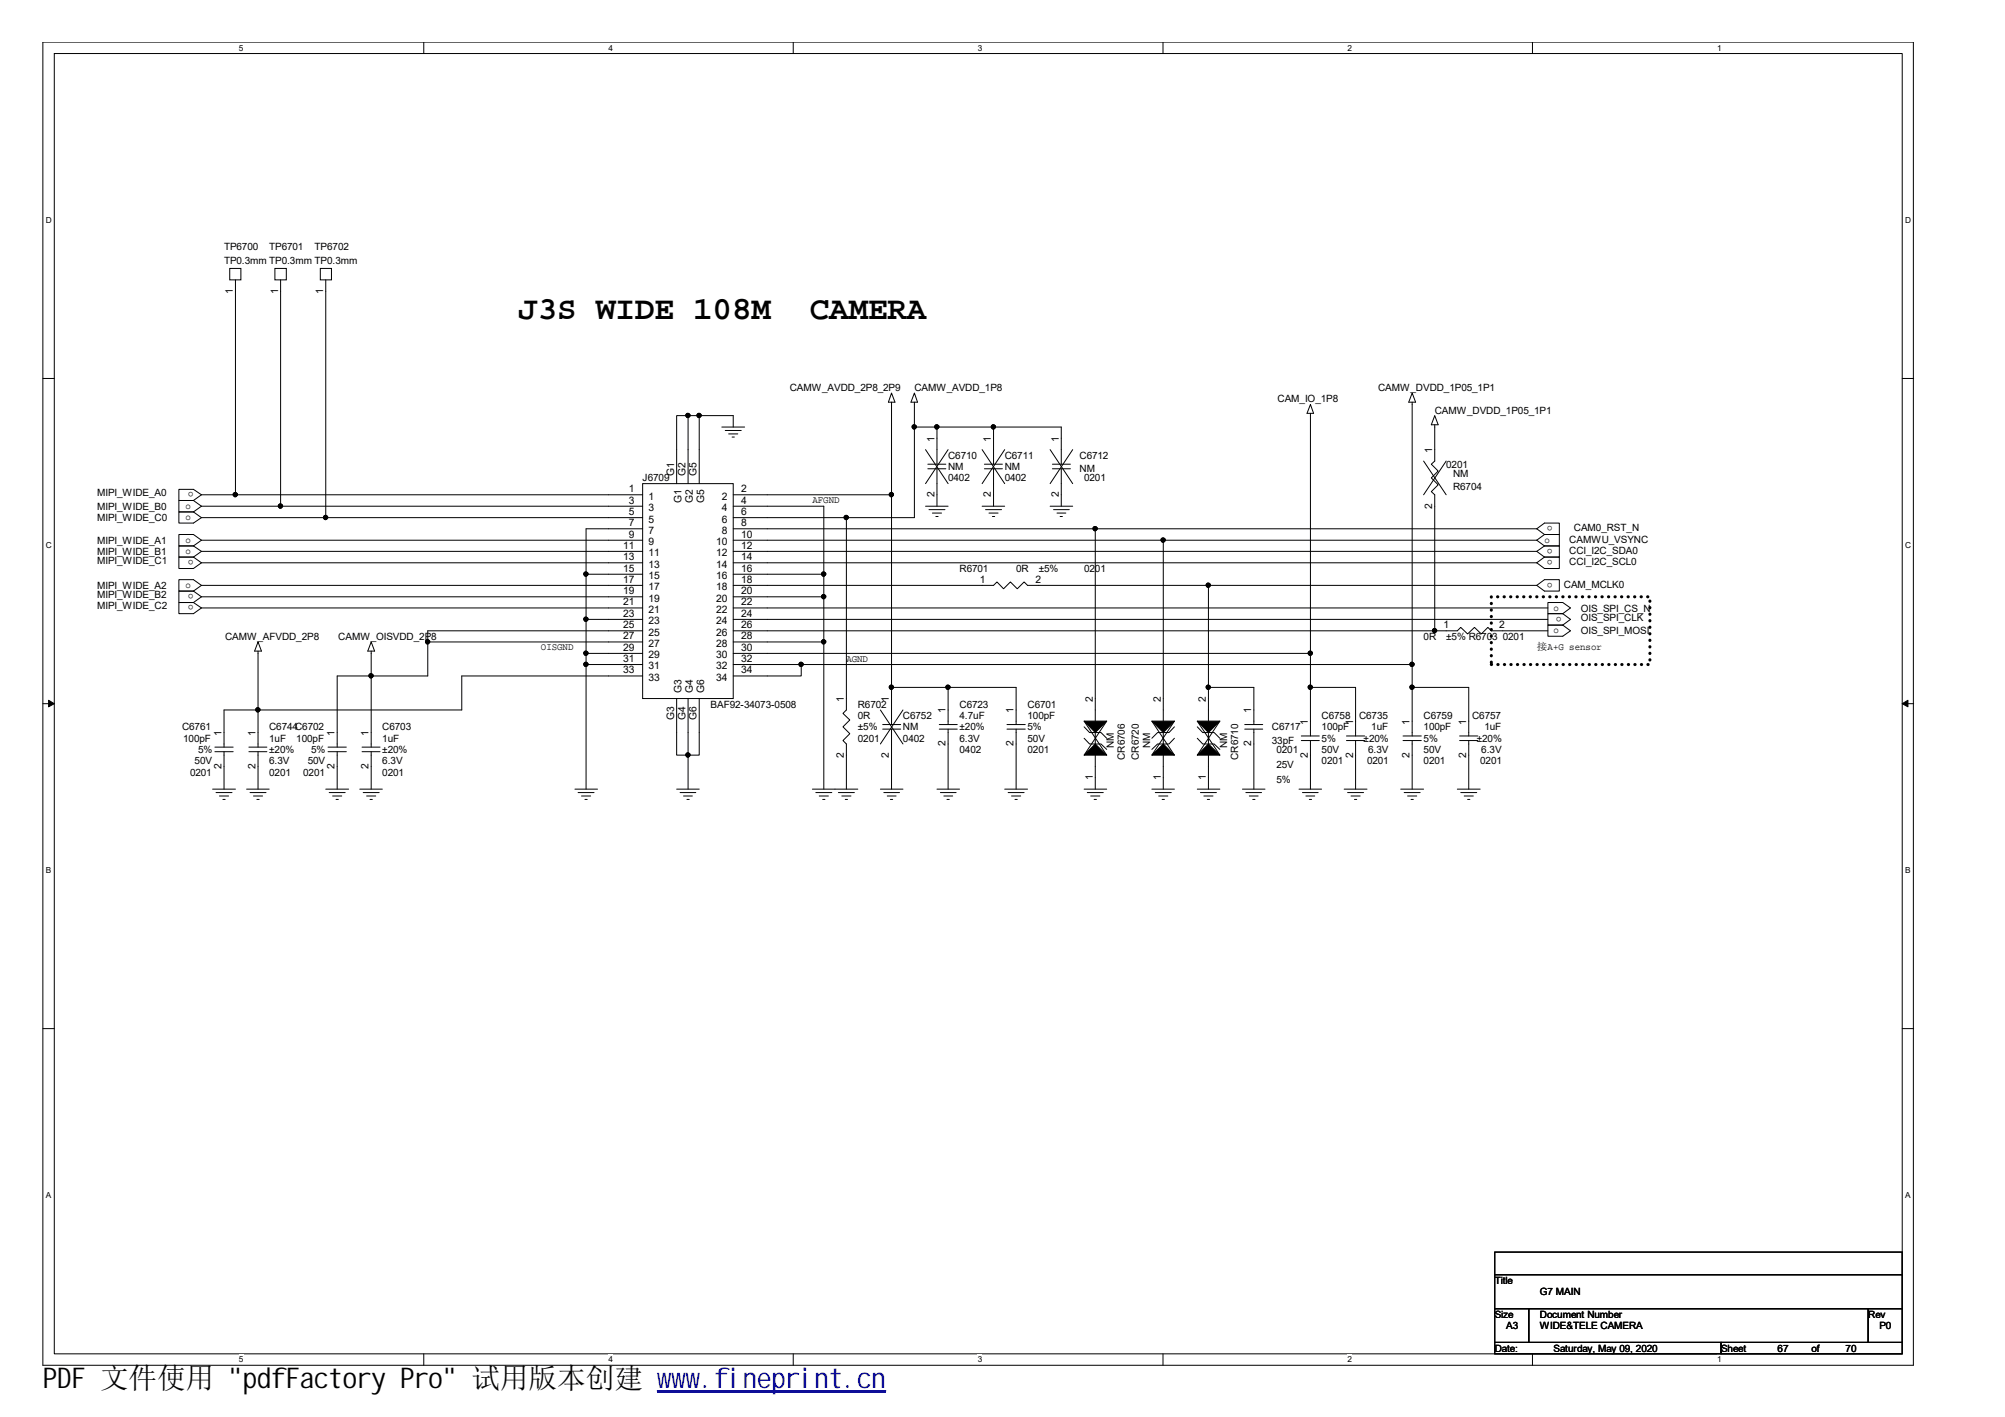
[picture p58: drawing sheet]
<svg xmlns="http://www.w3.org/2000/svg" width="297mm" height="210mm" viewBox="0 0 297 210" stroke-linecap="round" stroke-linejoin="round" font-family="sans-serif">
<defs><g id="words">
<g font-size="4.8">
<text x="76.8" y="47.2">J3S WIDE 108M</text>
<text x="120" y="47.2">CAMERA</text>
</g>
<text font-size="4.2" x="6.3" y="205.7">PDF 文件使用 &quot;pdfFactory Pro&quot; 试用版本创建 ww</text>
<text font-size="4.2" fill="#00f" x="99.5" y="205.7">w.fineprint.cn</text>
<g font-size="1.5">
<text x="33.2" y="37.1">TP6700</text>
<text x="33.2" y="39.1">TP0.3mm TP0.3mm TP0.3mm</text>
<text x="39.9" y="37.1">TP6701</text>
<text x="46.6" y="37.1">TP6702</text>
<text x="34.5" y="43.5" transform="rotate(-90 34.5 43.5)">1</text>
<text x="41.2" y="43.5" transform="rotate(-90 41.2 43.5)">1</text>
<text x="47.9" y="43.5" transform="rotate(-90 47.9 43.5)">1</text>
<text x="117" y="57.9">CAMW_AVDD_2P8_2P9</text>
<text x="135.5" y="57.9">CAMW_AVDD_1P8</text>
<text x="189.3" y="59.6">CAM_IO_1P8</text>
<text x="204.2" y="57.9">CAMW_DVDD_1P05_1P1</text>
<text x="138.4" y="65.4" transform="rotate(-90 138.4 65.4)">1</text>
<text x="146.8" y="65.4" transform="rotate(-90 146.8 65.4)">1</text>
<text x="156.8" y="65.4" transform="rotate(-90 156.8 65.4)">1</text>
<text x="212.6" y="61.3">CAMW_DVDD_1P05_1P1</text>
<text x="95.2" y="71.3">J6709</text>
<text x="99.9" y="70.5" transform="rotate(-90 99.9 70.5)">G1</text>
<text x="101.6" y="70.5" transform="rotate(-90 101.6 70.5)">G2</text>
<text x="103.2" y="70.5" transform="rotate(-90 103.2 70.5)">G5</text>
<text x="140.5" y="68">C6710</text>
<text x="140.5" y="69.7">NM</text>
<text x="140.5" y="71.3">0402</text>
<text x="148.8" y="68">C6711</text>
<text x="148.8" y="69.7">NM</text>
<text x="148.8" y="71.3">0402</text>
<text x="159.9" y="68">C6712</text>
<text x="159.9" y="70">NM</text>
<text x="160.6" y="71.3">0201</text>
<text x="212.2" y="67.1" transform="rotate(-90 212.2 67.1)">1</text>
<text x="214.2" y="69.3">0201</text>
<text x="215.3" y="70.6">NM</text>
<text x="14.4" y="77.2">MIPI_WIDE_C0</text>
<text x="14.4" y="75.5">MIPI_WIDE_B0</text>
<text x="14.4" y="73.5">MIPI_WIDE_A0</text>
<text x="27.5" y="77.1">o</text>
<text x="27.5" y="75.4">o</text>
<text x="28.7" y="72.9" transform="rotate(-180 28.7 72.9)">o</text>
<text x="93.2" y="72.9">1</text>
<text x="93.2" y="74.6">3</text>
<text x="93.2" y="76.3">5</text>
<text x="93.2" y="77.9">7</text>
<text x="96.1" y="74">1</text>
<text x="96.1" y="75.7">3</text>
<text x="96.1" y="77.4">5</text>
<text x="101" y="74.5" transform="rotate(-90 101 74.5)">G1</text>
<text x="102.7" y="74.5" transform="rotate(-90 102.7 74.5)">G2</text>
<text x="104.3" y="74.5" transform="rotate(-90 104.3 74.5)">G5</text>
<text x="106.9" y="74">2</text>
<text x="106.9" y="75.7">4</text>
<text x="106.9" y="77.4">6</text>
<text x="109.8" y="72.9">2</text>
<text x="109.8" y="74.6">4</text>
<text x="109.8" y="76.3">6</text>
<text x="109.8" y="77.9">8</text>
<text x="120.4" y="74.5">AFGND</text>
<text x="138.4" y="73.7" transform="rotate(-90 138.4 73.7)">2</text>
<text x="146.8" y="73.7" transform="rotate(-90 146.8 73.7)">2</text>
<text x="156.8" y="73.7" transform="rotate(-90 156.8 73.7)">2</text>
<text x="212.2" y="75.3" transform="rotate(-90 212.2 75.3)">2</text>
<text x="215.3" y="72.7">R6704</text>
<text x="230" y="77.9" transform="rotate(-180 230 77.9)">o</text>
<text x="14.4" y="83.5">MIPI_WIDE_C1</text>
<text x="14.4" y="82.2">MIPI_WIDE_B1</text>
<text x="14.4" y="80.5">MIPI_WIDE_A1</text>
<text x="27.5" y="82.1">o</text>
<text x="27.5" y="80.4">o</text>
<text x="28.7" y="83" transform="rotate(-180 28.7 83)">o</text>
<text x="92.3" y="81.3">11</text>
<text x="92.3" y="83">13</text>
<text x="93.2" y="79.6">9</text>
<text x="96.1" y="79.1">7</text>
<text x="96.1" y="80.7">9</text>
<text x="96.1" y="82.4">11</text>
<text x="106.1" y="80.7">10</text>
<text x="106.1" y="82.4">12</text>
<text x="106.9" y="79.1">8</text>
<text x="109.8" y="79.6">10</text>
<text x="109.8" y="81.3">12</text>
<text x="109.8" y="83">14</text>
<text x="228.8" y="80.4">o</text>
<text x="230" y="83" transform="rotate(-180 230 83)">o</text>
<text x="230" y="81.3" transform="rotate(-180 230 81.3)">o</text>
<text x="232.5" y="80.4">CAMWU_VSYNC</text>
<text x="232.5" y="83.7">CCI_I2C_SCL0</text>
<text x="232.5" y="82.1">CCI_I2C_SDA0</text>
<text x="233.2" y="78.7">CAM0_RST_N</text>
<text x="14.4" y="88.6">MIPI_WIDE_B2</text>
<text x="14.4" y="87.2">MIPI_WIDE_A2</text>
<text x="27.5" y="87.1">o</text>
<text x="28.7" y="89.7" transform="rotate(-180 28.7 89.7)">o</text>
<text x="28.7" y="88" transform="rotate(-180 28.7 88)">o</text>
<text x="92.3" y="84.7">15</text>
<text x="92.3" y="86.3">17</text>
<text x="92.3" y="88">19</text>
<text x="92.3" y="89.7">21</text>
<text x="96.1" y="84.1">13</text>
<text x="96.1" y="85.8">15</text>
<text x="96.1" y="87.4">17</text>
<text x="96.1" y="89.1">19</text>
<text x="106.1" y="84.1">14</text>
<text x="106.1" y="85.8">16</text>
<text x="106.1" y="87.4">18</text>
<text x="106.1" y="89.1">20</text>
<text x="109.8" y="84.7">16</text>
<text x="109.8" y="86.3">18</text>
<text x="109.8" y="88">20</text>
<text x="109.8" y="89.7">22</text>
<text x="142.2" y="84.7">R6701</text>
<text x="145.2" y="86.3">1</text>
<text x="150.5" y="84.7">0R</text>
<text x="153.4" y="86.3">2</text>
<text x="153.9" y="84.7">±5%</text>
<text x="160.6" y="84.7">0201</text>
<text x="230" y="86.3" transform="rotate(-180 230 86.3)">o</text>
<text x="231.7" y="87.1">CAM_MCLK0</text>
<text x="14.4" y="90.3">MIPI_WIDE_C2</text>
<text x="33.4" y="94.8">CAMW_AFVDD_2P8</text>
<text x="50.1" y="94.8">CAMW_OISVDD_2P8</text>
<text x="92.3" y="91.4">23</text>
<text x="92.3" y="93.1">25</text>
<text x="92.3" y="94.7">27</text>
<text x="96.1" y="90.8">21</text>
<text x="96.1" y="92.5">23</text>
<text x="96.1" y="94.2">25</text>
<text x="96.1" y="95.8">27</text>
<text x="106.1" y="90.8">22</text>
<text x="106.1" y="92.5">24</text>
<text x="106.1" y="94.2">26</text>
<text x="106.1" y="95.8">28</text>
<text x="109.8" y="91.4">24</text>
<text x="109.8" y="93.1">26</text>
<text x="109.8" y="94.7">28</text>
<text x="210.9" y="94.8">0R</text>
<text x="213.9" y="93.1">1</text>
<text x="214.2" y="94.8">±5% R6703</text>
<text x="222.1" y="93.1">2</text>
<text x="222.6" y="94.8">0201</text>
<text x="230.2" y="93.8">o</text>
<text x="230.2" y="90.5">o</text>
<text x="231.4" y="91.4" transform="rotate(-180 231.4 91.4)">o</text>
<text x="234.2" y="94">OIS_SPI_MOSI</text>
<text x="234.2" y="91.9">OIS_SPI_CLK</text>
<text x="234.2" y="90.6">OIS_SPI_CS_N</text>
<text x="80.1" y="96.3">OISGND</text>
<text x="92.3" y="96.4">29</text>
<text x="92.3" y="98.1">31</text>
<text x="92.3" y="99.8">33</text>
<text x="96.1" y="97.5">29</text>
<text x="96.1" y="99.2">31</text>
<text x="96.1" y="100.9">33</text>
<text x="106.1" y="97.5">30</text>
<text x="106.1" y="99.2">32</text>
<text x="106.1" y="100.9">34</text>
<text x="109.8" y="96.4">30</text>
<text x="109.8" y="98.1">32</text>
<text x="109.8" y="99.8">34</text>
<text x="125.4" y="98">AGND</text>
<text x="227.7" y="96.3">接A+G sensor</text>
<text x="99.9" y="106.7" transform="rotate(-90 99.9 106.7)">G3</text>
<text x="101" y="102.6" transform="rotate(-90 101 102.6)">G3</text>
<text x="101.6" y="106.7" transform="rotate(-90 101.6 106.7)">G4</text>
<text x="102.7" y="102.6" transform="rotate(-90 102.7 102.6)">G4</text>
<text x="103.2" y="106.7" transform="rotate(-90 103.2 106.7)">G6</text>
<text x="104.3" y="102.6" transform="rotate(-90 104.3 102.6)">G6</text>
<text x="105.3" y="104.8">BAF92-34073-0508</text>
<text x="125" y="104" transform="rotate(-90 125 104)">1</text>
<text x="127.1" y="104.8">R6702</text>
<text x="127.1" y="106.5">0R</text>
<text x="131.7" y="104" transform="rotate(-90 131.7 104)">1</text>
<text x="133.8" y="106.5">C6752</text>
<text x="140.1" y="105.6" transform="rotate(-90 140.1 105.6)">1</text>
<text x="142.2" y="104.8">C6723</text>
<text x="142.2" y="106.5">4.7uF</text>
<text x="150.2" y="105.6" transform="rotate(-90 150.2 105.6)">1</text>
<text x="152.2" y="104.8">C6701</text>
<text x="152.2" y="106.5">100pF</text>
<text x="161.9" y="104" transform="rotate(-90 161.9 104)">2</text>
<text x="172" y="104" transform="rotate(-90 172 104)">2</text>
<text x="178.6" y="104" transform="rotate(-90 178.6 104)">2</text>
<text x="185.4" y="105.6" transform="rotate(-90 185.4 105.6)">1</text>
<text x="193.8" y="107.3" transform="rotate(-90 193.8 107.3)">1</text>
<text x="195.8" y="106.5">C6758</text>
<text x="200.4" y="107.3" transform="rotate(-90 200.4 107.3)">1</text>
<text x="201.3" y="106.5">C6735</text>
<text x="208.8" y="107.3" transform="rotate(-90 208.8 107.3)">1</text>
<text x="210.9" y="106.5">C6759</text>
<text x="217.2" y="107.3" transform="rotate(-90 217.2 107.3)">1</text>
<text x="218.1" y="106.5">C6757</text>
<text x="27" y="108.2">C6761</text>
<text x="27.1" y="109.9">100pF</text>
<text x="28.8" y="113.2">50V</text>
<text x="29.3" y="111.6">5%</text>
<text x="32.8" y="113.9" transform="rotate(-90 32.8 113.9)">2</text>
<text x="32.8" y="109" transform="rotate(-90 32.8 109)">1</text>
<text x="37.8" y="113.9" transform="rotate(-90 37.8 113.9)">2</text>
<text x="37.8" y="109" transform="rotate(-90 37.8 109)">1</text>
<text x="39.9" y="111.6">±20%</text>
<text x="39.9" y="108.2">C6744C6702</text>
<text x="39.9" y="109.9">1uF</text>
<text x="39.9" y="113.2">6.3V</text>
<text x="43.9" y="109.9">100pF</text>
<text x="45.6" y="113.2">50V</text>
<text x="46.1" y="111.6">5%</text>
<text x="49.6" y="113.9" transform="rotate(-90 49.6 113.9)">2</text>
<text x="49.6" y="109" transform="rotate(-90 49.6 109)">1</text>
<text x="54.6" y="113.9" transform="rotate(-90 54.6 113.9)">2</text>
<text x="54.6" y="109" transform="rotate(-90 54.6 109)">1</text>
<text x="56.6" y="108.2">C6703</text>
<text x="56.6" y="109.9">1uF</text>
<text x="56.6" y="113.2">6.3V</text>
<text x="56.6" y="111.6">±20%</text>
<text x="125" y="112.2" transform="rotate(-90 125 112.2)">2</text>
<text x="127.1" y="108.2">±5%</text>
<text x="127.1" y="109.9">0201</text>
<text x="131.7" y="112.2" transform="rotate(-90 131.7 112.2)">2</text>
<text x="133.8" y="108.2">NM</text>
<text x="133.8" y="109.9">0402</text>
<text x="140.1" y="110.5" transform="rotate(-90 140.1 110.5)">2</text>
<text x="142.2" y="111.6">0402</text>
<text x="142.2" y="109.9">6.3V</text>
<text x="142.2" y="108.2">±20%</text>
<text x="150.2" y="110.5" transform="rotate(-90 150.2 110.5)">2</text>
<text x="152.2" y="111.6">0201</text>
<text x="152.2" y="109.9">50V</text>
<text x="152.2" y="108.2">5%</text>
<text x="165" y="110.8" transform="rotate(-90 165 110.8)">NM</text>
<text x="166.7" y="112.5" transform="rotate(-90 166.7 112.5)">CR6706</text>
<text x="168.7" y="112.5" transform="rotate(-90 168.7 112.5)">CR6720</text>
<text x="170.4" y="110.8" transform="rotate(-90 170.4 110.8)">NM</text>
<text x="181.8" y="110.8" transform="rotate(-90 181.8 110.8)">NM</text>
<text x="183.4" y="112.5" transform="rotate(-90 183.4 112.5)">CR6710</text>
<text x="185.4" y="110.5" transform="rotate(-90 185.4 110.5)">2</text>
<text x="188.4" y="108.2">C6717</text>
<text x="188.4" y="110.2">33pF</text>
<text x="189.1" y="111.6">0201</text>
<text x="189.1" y="113.7">25V</text>
<text x="193.8" y="112.2" transform="rotate(-90 193.8 112.2)">2</text>
<text x="195.8" y="108.2">100pF</text>
<text x="195.8" y="113.2">0201</text>
<text x="195.8" y="111.6">50V</text>
<text x="195.8" y="109.9">5%</text>
<text x="200.4" y="112.2" transform="rotate(-90 200.4 112.2)">2</text>
<text x="202" y="109.9">±20%</text>
<text x="202.5" y="113.2">0201</text>
<text x="202.7" y="111.6">6.3V</text>
<text x="203.2" y="108.2">1uF</text>
<text x="208.8" y="112.2" transform="rotate(-90 208.8 112.2)">2</text>
<text x="210.9" y="108.2">100pF</text>
<text x="210.9" y="113.2">0201</text>
<text x="210.9" y="111.6">50V</text>
<text x="210.9" y="109.9">5%</text>
<text x="217.2" y="112.2" transform="rotate(-90 217.2 112.2)">2</text>
<text x="218.8" y="109.9">±20%</text>
<text x="219.3" y="113.2">0201</text>
<text x="219.5" y="111.6">6.3V</text>
<text x="219.9" y="108.2">1uF</text>
<text x="28.2" y="114.9">0201</text>
<text x="39.9" y="114.9">0201</text>
<text x="44.9" y="114.9">0201</text>
<text x="56.6" y="114.9">0201</text>
<text x="161.9" y="115.6" transform="rotate(-90 161.9 115.6)">1</text>
<text x="172" y="115.6" transform="rotate(-90 172 115.6)">1</text>
<text x="178.6" y="115.6" transform="rotate(-90 178.6 115.6)">1</text>
<text x="189.1" y="115.9">5%</text>
<text x="221.4" y="190.2">Title</text>
<text x="228.1" y="191.8">G7 MAIN</text>
<text x="221.4" y="195.2">Size</text>
<text x="223.1" y="196.9">A3</text>
<text x="228.1" y="195.2">Document Number</text>
<text x="228.1" y="196.9">WIDE&amp;TELE CAMERA</text>
<text x="276.8" y="195.2">Rev</text>
<text x="278.4" y="196.9">P0</text>
<text x="221.4" y="200.2">Date:</text>
<text x="230.2" y="200.2">Saturday, May 09, 2020</text>
<text x="255" y="200.2">Sheet</text>
<text x="263.4" y="200.2">67</text>
<text x="268.4" y="200.2">of</text>
<text x="273.4" y="200.2">70</text>
</g>
<g font-size="1.2">
<text x="35.4" y="7.5">5</text>
<text x="90.1" y="7.5">4</text>
<text x="144.9" y="7.5">3</text>
<text x="199.6" y="7.5">2</text>
<text x="254.4" y="7.5">1</text>
<text x="6.8" y="33.1">D</text>
<text x="282.2" y="33.1">D</text>
<text x="6.8" y="81.2">C</text>
<text x="282.2" y="81.2">C</text>
<text x="6.8" y="129.4">B</text>
<text x="282.2" y="129.4">B</text>
<text x="6.8" y="177.5">A</text>
<text x="282.2" y="177.5">A</text>
<text x="35.4" y="201.8">5</text>
<text x="90.1" y="201.8">4</text>
<text x="144.9" y="201.8">3</text>
<text x="199.6" y="201.8">2</text>
<text x="254.4" y="201.8">1</text>
</g>
</g></defs>
<path d="M6.3 6.2h277.2v196h-277.1zM8 7.9h273.8v192.6h-273.8z" fill="none" stroke="#000" stroke-width=".15"/>
<g fill="#fff">
<path d="M35.4 6.4h.6v1.4h-.6z"/>
<path d="M35.4 200.7h.6v1.4h-.6z"/>
</g>
<path d="M62.8 6.2v1.7M62.8 200.5v1.7" fill="none" stroke="#000" stroke-width=".15"/>
<g fill="#fff">
<path d="M90.1 6.4h.7v1.4h-.7z"/>
<path d="M90.1 200.7h.7v1.4h-.7z"/>
</g>
<path d="M117.5 6.2v1.7M117.5 200.5v1.7" fill="none" stroke="#000" stroke-width=".15"/>
<g fill="#fff">
<path d="M144.9 6.4h.6v1.4h-.6z"/>
<path d="M144.9 200.7h.6v1.4h-.6z"/>
</g>
<path d="M172.3 6.2v1.7M172.3 200.5v1.7" fill="none" stroke="#000" stroke-width=".15"/>
<g fill="#fff">
<path d="M199.6 6.4h.7v1.4h-.7z"/>
<path d="M199.6 200.7h.7v1.4h-.7z"/>
</g>
<path d="M227 6.2v1.7M227 200.5v1.7" fill="none" stroke="#000" stroke-width=".15"/>
<g fill="#fff">
<path d="M254.4 6.4h.6v1.4h-.6z"/>
<path d="M254.4 200.7h.6v1.4h-.6z"/>
<path d="M6.8 31.9h.8v1.4h-.8z"/>
<path d="M282.2 31.9h.9v1.4h-.9z"/>
<path d="M6.8 80.1h.8v1.4h-.8z"/>
<path d="M282.2 80.1h.9v1.4h-.9z"/>
</g>
<path d="M6.3 56.1h1.7M281.8 56.1h1.7" fill="none" stroke="#000" stroke-width=".15"/>
<g fill="#fff">
<path d="M6.8 128.2h.7v1.4h-.7z"/>
<path d="M282.2 128.2h.8v1.4h-.8z"/>
</g>
<path d="M6.3 104.2h1.7M281.8 104.2h1.7" fill="none" stroke="#000" stroke-width=".15"/>
<path d="M7.2 103.7l.8 .5-.8 .5zM281.8 104.2l.9-.5v1z" fill="#000" stroke="#000" stroke-width=".15"/>
<g fill="#fff">
<path d="M6.8 176.4h.7v1.4h-.7z"/>
<path d="M282.2 176.4h.8v1.4h-.8z"/>
</g>
<g fill="none" stroke="#000" stroke-width=".15">
<path d="M34 39.8h1.7v1.7h-1.7zM40.7 39.8h1.7v1.7h-1.7zM47.5 39.8h1.6v1.7h-1.6zM34.9 41.5v31.8M41.6 41.5v33.5M48.3 41.5v35.2M132.1 58.2l.5 1.4h-1zM132.1 59.6v13.7M135.5 58.2l.4 1.4h-.9zM135.5 59.6v17.1h-26.9M194.1 59.9l.5 1.3h-1zM209.2 58.2l.5 1.4h-1z"/>
<path d="M209.2 59.6v49.4M28.7 75.8h-2.2v1.7h2.2l1.1-.8M28.7 74.1h-2.2v1.7h2.2M28.7 75.8l1.1 .9M28.7 74.1l1.1 .9M29.8 73.3h65.4M29.8 76.7h65.4M29.8 75h65.4M29.8 73.3l-1.1-.8h-2.2v1.6h2.2M29.8 75l-1.1 .8M29.8 73.3l-1.1 .8M95.2 71.6h13.4v31.9h-13.4z"/>
<path d="M95.2 78.3h-8.4v38.6M101.9 61.6h-1.7v10M103.6 61.6h-1.7v10M103.6 61.6v10M103.6 61.6h5v1.7M106.9 63.3h3.4M107.4 63.8h2.4M107.9 64.3h1.4M108.5 64.7h.3M108.6 73.3h23.5v28.5M108.6 75h13.4v10.1M108.6 78.3h119.1"/>
<path d="M125.4 76.7v28.5l-.5 .5 1 1-1 1 1 1-1 1 .5 .5v6.7M135.5 63.3h3.3M137.1 75h3.4M137.1 66.6l3.4 5M137.5 68.8h2.6M137.5 69.4h2.6M137.6 75.5h2.4M138.1 76h1.4M138.6 76.5h.4M138.8 69.4v5.6M140.5 66.6l-3.4 5M145.5 75h3.3"/>
<path d="M145.5 66.6l3.3 5M145.8 68.8h2.7M145.8 69.4h2.7M146 75.5h2.4M146.5 76h1.4M147 76.5h.4M147.2 63.3h10v5.5M147.2 63.3v5.5M147.2 69.4v5.6M147.2 63.3h-8.4v5.5M148.8 66.6l-3.3 5M155.6 75h3.3"/>
<path d="M155.6 66.6l3.3 5M155.9 68.8h2.7M155.9 69.4h2.7M156.1 75.5h2.3M156.6 76h1.3M157.1 76.5h.3M157.2 69.4v5.6M158.9 66.6l-3.3 5M162.3 78.3v28.5M194.1 61.2v47.8M210.9 68.3l3.3 5M212.6 61.6l.5 1.3h-1.1z"/>
<path d="M212.6 62.9v5.4l-.6 .5 1.1 1-1.1 1 1.1 1-1.1 1 .6 .5v20.1M214.2 68.3l-3.3 5M227.7 78.3l1.1-.8h2.2v1.7h-2.2M227.7 78.3l1.1 .9M228.8 79.2h2.2v1.7h-2.2M228.8 79.2l-1.1 .8M28.7 89.3h-2.2v1.6h2.2l1.1-.8M28.7 87.6h-2.2v1.7h2.2M28.7 82.5h-2.2v1.7h2.2l1.1-.8M28.7 80.9h-2.2v1.6h2.2M28.7 89.3l1.1 .8M28.7 87.6l1.1 .8"/>
<path d="M28.7 82.5l1.1 .9M28.7 80.9l1.1 .8M29.8 86.7h65.4M29.8 80h65.4M29.8 81.7h65.4M29.8 83.4h65.4M29.8 88.4h65.4M29.8 90.1h65.4M29.8 86.7l-1.1-.8h-2.2v1.7h2.2M29.8 80l-1.1-.8h-2.2v1.7h2.2M29.8 88.4l-1.1 .9M29.8 86.7l-1.1 .9"/>
<path d="M29.8 81.7l-1.1 .8M29.8 80l-1.1 .9M38.2 96.4v14.3M38.2 95.1l.5 1.3h-1zM55 96.4v14.3M55 95.1l.5 1.3h-1zM63.4 95.1h31.8M86.8 85.1h8.4M86.8 91.8h8.4M86.8 96.8h8.4M86.8 98.4h8.4M95.2 93.4h-31.8v6.7h-13.4v10.6"/>
<path d="M108.6 86.7h38.6l.5-.5 1 1 1-1 1 1 1-1 .5 .5h75.5M108.6 93.4h107.3l.5-.5 1 1 1-1 1.1 1 .9-1 .5 .5h8.4M108.6 85.1h13.4v3.3M108.6 88.4h13.4v6.7M108.6 95.1h13.4v21.8M108.6 80h119.1M108.6 81.7h119.1M108.6 83.4h119.1M108.6 90.1h120.7M108.6 91.8h120.7M108.6 96.8h85.5M108.6 98.4h10.1"/>
<path d="M172.3 80v26.8M179 86.7v20.1M209.2 98.4h-90.5v1.7h-10.1M227.7 86.7l1.1-.8h2.2v1.7h-2.2zM227.7 80l1.1 .9M227.7 81.7l1.1 .8M228.8 82.5h2.2v1.7h-2.2l-1.1-.8M228.8 80.9h2.2v1.6h-2.2M228.8 82.5l-1.1 .9M228.8 80.9l-1.1 .8M229.3 92.6h2.2l1.2 .8-1.2 .8h-2.2zM229.3 89.3h2.2l1.2 .8-1.2 .8h-2.2z"/>
<path d="M231.5 90.9l1.2 .9-1.2 .8M231.5 90.9h-2.2v1.7h2.2M31.5 116.9h3.4M31.8 110.7h2.7M31.8 111.4h2.7M32 117.4h2.4M32.5 117.9h1.4M33 118.4h.4M33.2 111.4v5.5M36.5 116.9h3.4M36.9 110.7h2.6M36.9 111.4h2.6"/>
<path d="M37 117.4h2.4M37.5 117.9h1.4M38.1 118.4h.3M38.2 111.4v5.5M48.3 116.9h3.3M48.6 110.7h2.7M48.6 111.4h2.7M48.8 117.4h2.3M49.3 117.9h1.3M49.8 118.4h.3M50 111.4v5.5M53.3 116.9h3.3"/>
<path d="M53.6 110.7h2.7M53.6 111.4h2.7M53.8 117.4h2.4M54.3 117.9h1.4M54.8 118.4h.4M55 111.4v5.5M85.2 116.9h3.3M85.6 117.4h2.4M86.1 117.9h1.4M86.7 118.4h.3M95.2 100.1h-26.8v5.1h-35.2v5.5M100.2 103.5v8.4h3.4v-8.4"/>
<path d="M100.2 116.9h3.4M100.8 117.4h2.3M101.3 117.9h1.3M101.8 118.4h.3M101.9 103.5v13.4M120.4 116.9h6.7M120.9 117.4h2.3M121.4 117.9h1.3M121.9 118.4h.3M124.2 117.4h2.4M124.7 117.9h1.4M125.2 118.4h.4"/>
<path d="M130.4 116.9h3.4M130.4 105.2l3.4 5M130.8 107.3h2.6M130.8 108h2.6M130.9 117.4h2.4M131.4 117.9h1.4M131.9 118.4h.3M132.1 101.8v5.5M132.1 108v8.9M132.1 101.8h18.4v5.5M133.8 105.2l-3.4 5M138.8 116.9h3.4"/>
<path d="M139.1 107.3h2.7M139.1 108h2.7M139.3 117.4h2.3M139.8 117.9h1.3M140.3 118.4h.3M140.5 101.8v5.5M140.5 108v8.9M148.8 116.9h3.4M149.2 107.3h2.7M149.2 108h2.7M149.4 117.4h2.3M149.9 117.9h1.3"/>
<path d="M150.4 118.4h.3M150.5 108v8.9M160.6 107.7l.8 .8h1.7l.9 .9M160.6 116.9h3.4M160.6 109.4l.8 .8h1.7l.9 .8M160.6 106.8l3.4 5.1M161.1 117.4h2.3M161.6 117.9h1.3M162.1 118.4h.3M162.3 108.5v1.7M162.3 111.9v5M164 106.8l-3.4 5.1"/>
<path d="M170.6 116.9h3.4M170.6 106.8l3.4 5.1M171.2 117.4h2.3M171.7 117.9h1.3M172.2 118.4h.3M172.3 108.5v1.7M172.3 111.9v5M174 109.4l-.8 .8h-1.7l-.9 .8M174 106.8l-3.4 5.1M174 107.7l-.8 .8h-1.7l-.9 .9M177.4 107.7l.8 .8h1.7l.8 .9M177.4 109.4l.8 .8h1.7l.8 .8"/>
<path d="M177.4 116.9h3.3M177.4 106.8l3.3 5.1M177.8 117.4h2.4M178.4 117.9h1.3M178.9 118.4h.3M179 101.8h6.8v5.5M179 108.5v1.7M179 111.9v5M180.7 106.8l-3.3 5.1M184.1 116.9h3.3M184.4 107.3h2.7M184.4 108h2.7"/>
<path d="M184.6 117.4h2.3M185.1 117.9h1.3M185.6 118.4h.3M185.8 108v8.9M192.4 116.9h3.4M192.8 109h2.7M192.8 109.7h2.7M193 117.4h2.3M193.5 117.9h1.3M194 118.4h.3M194.1 109.7v7.2M194.1 101.8h6.7v7.2"/>
<path d="M199.1 116.9h3.4M199.5 109h2.7M199.5 109.7h2.7M199.6 117.4h2.4M200.2 117.9h1.3M200.7 118.4h.3M200.8 109.7v7.2M207.5 116.9h3.4M207.9 109h2.7M207.9 109.7h2.7M208 117.4h2.4M208.5 117.9h1.4"/>
<path d="M209 118.4h.4M209.2 109.7v7.2M209.2 101.8h8.4v7.2M215.9 116.9h3.4M216.2 109h2.7M216.2 109.7h2.7M216.4 117.4h2.4M216.9 117.9h1.4M217.4 118.4h.4M217.6 109.7v7.2M6.3 152.4h1.7M281.8 152.4h1.7"/>
<path d="M221.4 185.5h60.4v3.3h-60.4zM221.4 188.8h60.4v5.1h-60.4zM221.4 193.9h5.1v5h-5.1zM221.4 198.9h33.6v1.6h-33.6zM226.5 193.9h50.3v5h-50.3zM255 198.9h26.8v1.6h-26.8zM276.8 193.9h5v5h-5z"/>
</g>
<path d="M220.9 88.4h23.5v10h-23.5z" fill="none" stroke="#000" stroke-width=".47" stroke-dasharray="0 .9"/>
<g fill="#000" stroke="#000" stroke-width=".15">
<path d="M160.6 106.8h3.4l-1.7 1.7zM162.3 110.2l1.7 1.7h-3.4zM170.6 111.9l1.7-1.7 1.7 1.7zM170.6 106.8h3.4l-1.7 1.7zM177.4 106.8h3.3l-1.7 1.7zM179 110.2l1.7 1.7h-3.3z"/>
<circle cx="34.9" cy="73.3" r=".32"/>
<circle cx="41.5" cy="75" r=".32"/>
<circle cx="48.2" cy="76.7" r=".32"/>
<circle cx="101.9" cy="61.5" r=".32"/>
<circle cx="103.6" cy="61.5" r=".32"/>
<circle cx="125.4" cy="76.7" r=".32"/>
<circle cx="132.1" cy="73.3" r=".32"/>
<circle cx="135.4" cy="63.2" r=".32"/>
<circle cx="138.8" cy="63.2" r=".32"/>
<circle cx="147.2" cy="63.2" r=".32"/>
<circle cx="162.2" cy="78.3" r=".32"/>
<circle cx="172.3" cy="80" r=".32"/>
<circle cx="63.3" cy="95.1" r=".32"/>
<circle cx="86.8" cy="96.8" r=".32"/>
<circle cx="86.8" cy="91.7" r=".32"/>
<circle cx="86.8" cy="85" r=".32"/>
<circle cx="86.8" cy="98.4" r=".32"/>
<circle cx="118.7" cy="98.4" r=".32"/>
<circle cx="122" cy="85" r=".32"/>
<circle cx="122" cy="88.4" r=".32"/>
<circle cx="122" cy="95.1" r=".32"/>
<circle cx="179" cy="86.7" r=".32"/>
<circle cx="194.1" cy="96.8" r=".32"/>
<circle cx="209.2" cy="98.4" r=".32"/>
<circle cx="212.5" cy="93.4" r=".32"/>
<circle cx="38.2" cy="105.1" r=".32"/>
<circle cx="55" cy="100.1" r=".32"/>
<circle cx="101.9" cy="111.8" r=".32"/>
<circle cx="132.1" cy="101.8" r=".32"/>
<circle cx="140.4" cy="101.8" r=".32"/>
<circle cx="179" cy="101.8" r=".32"/>
<circle cx="194.1" cy="101.8" r=".32"/>
<circle cx="209.2" cy="101.8" r=".32"/>
</g>
<path d="M97.4 206h33.8" fill="none" stroke="#00f" stroke-width=".18"/>
<path d="M97.4 206.2h33.8" fill="none" stroke="#00f" stroke-width=".21"/>
<use href="#words"/>
</svg>
